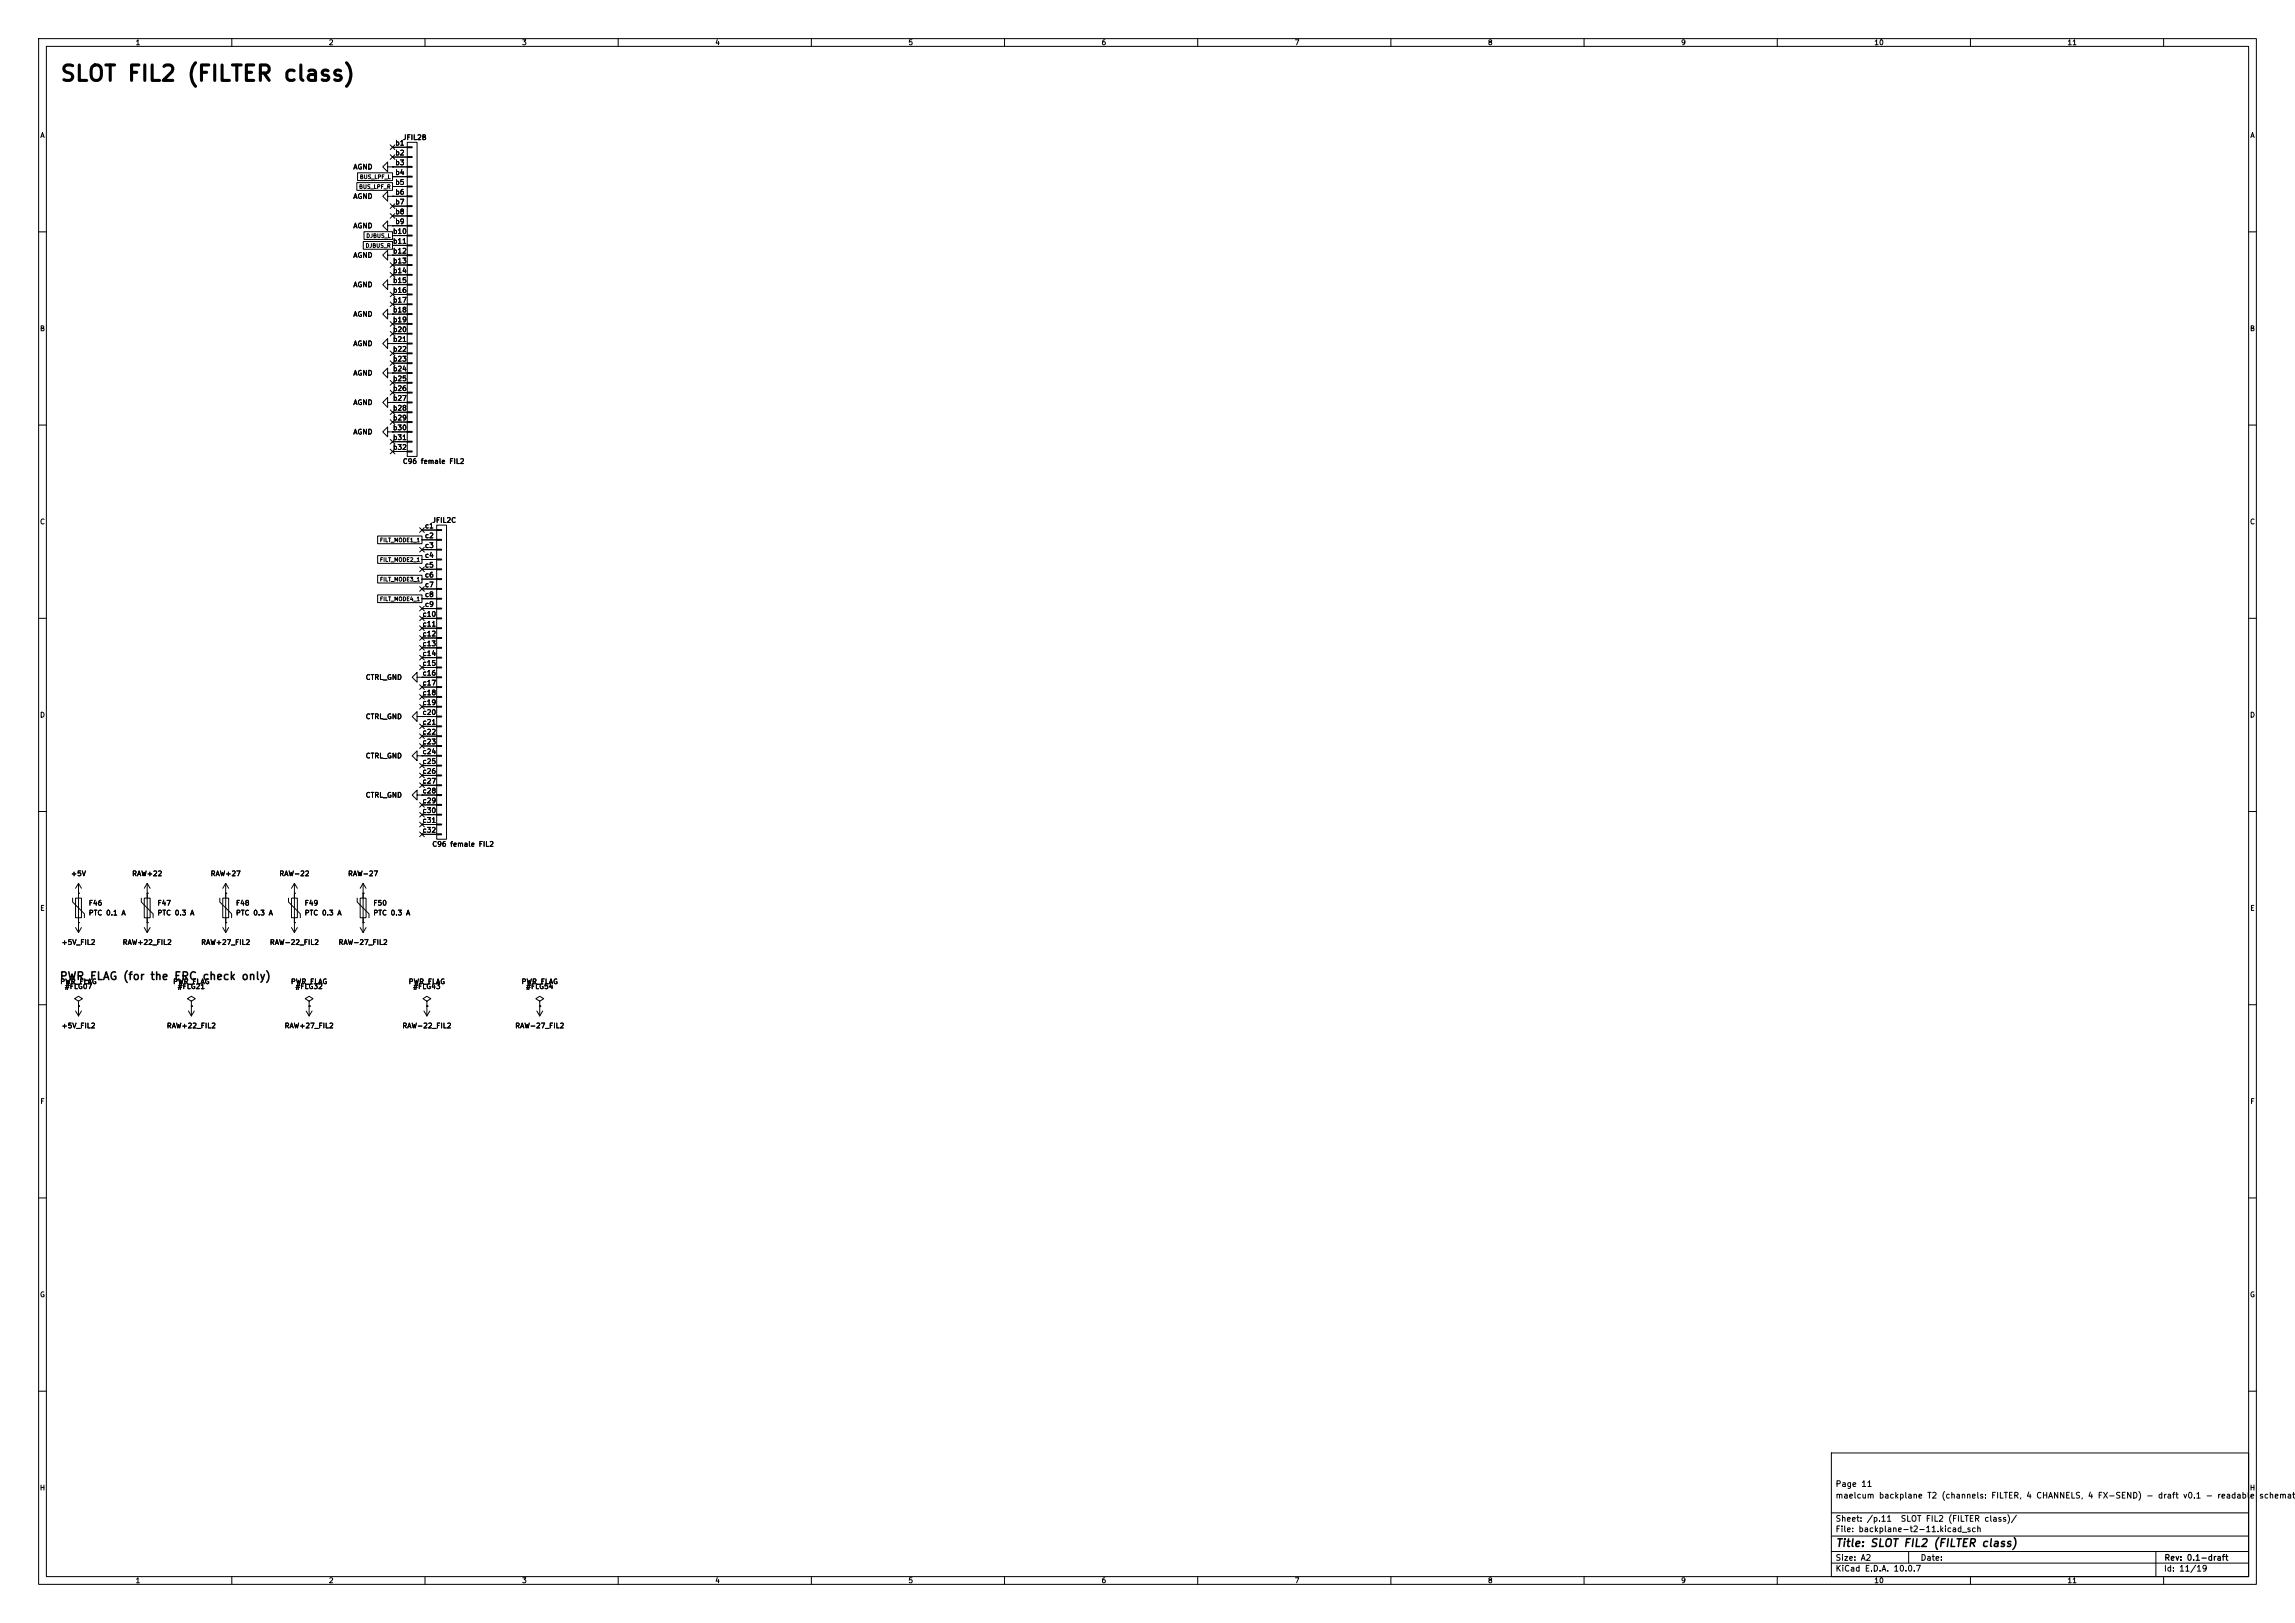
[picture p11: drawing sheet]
<svg xmlns="http://www.w3.org/2000/svg" width="594mm" height="420mm" viewBox="0 0 594 420" stroke-linecap="round" stroke-linejoin="round" font-family="sans-serif">
<defs><g id="words">
<text font-size="4" x="15.4" y="22">SLOT FIL2 (FILTER class)</text>
<g font-size="2">
<text x="15.3" y="254.1">PWR_FLAG (for the ERC check only)</text>
<text x="475" y="400.8">Title: SLOT FIL2 (FILTER class)</text>
</g>
<g font-size="1.5">
<text x="475" y="388.1">maelcum backplane T2 (channels: FILTER, 4 CHANNELS, 4 FX-SEND) - draft v0.1 - readable</text>
<text x="475" y="385.1">Page 11</text>
<text x="584.6" y="388.1">schematic</text>
<text x="475" y="394.1">Sheet: /p.11</text>
<text x="491.8" y="394.1">SLOT FIL2 (FILTER class)/</text>
<text x="475" y="396.8">File: backplane-t2-11.kicad_sch</text>
<text x="475" y="407">KiCad E.D.A. 10.0.7</text>
<text x="475" y="404.2">Size: A2</text>
<text x="497" y="404.2">Date:</text>
<text x="560" y="407">Id: 11/19</text>
<text x="560.1" y="404.2">Rev: 0.1-draft</text>
</g>
<g font-size="1.3">
<text x="35" y="12">1</text>
<text x="85" y="12">2</text>
<text x="135" y="12">3</text>
<text x="185" y="12">4</text>
<text x="235" y="12">5</text>
<text x="285" y="12">6</text>
<text x="335" y="12">7</text>
<text x="385" y="12">8</text>
<text x="435" y="12">9</text>
<text x="485" y="12">10</text>
<text x="535" y="12">11</text>
<text x="10.3" y="36">A</text>
<text x="582.3" y="36">A</text>
<text x="102.2" y="38">b1</text>
<text x="102.2" y="40.5">b2</text>
<text x="104.1" y="36.5">JFIL2B</text>
<text x="91.3" y="44.1">AGND</text>
<text x="102.2" y="43">b3</text>
<text x="102.2" y="45.6">b4</text>
<text x="91.3" y="51.8">AGND</text>
<text x="102.2" y="48.1">b5</text>
<text x="102.2" y="50.7">b6</text>
<text x="102.2" y="53.2">b7</text>
<text x="91.3" y="59.4">AGND</text>
<text x="102.2" y="55.7">b8</text>
<text x="102.2" y="58.3">b9</text>
<text x="101.6" y="60.8">b10</text>
<text x="101.6" y="63.4">b11</text>
<text x="101.6" y="65.9">b12</text>
<text x="91.3" y="67">AGND</text>
<text x="101.6" y="68.4">b13</text>
<text x="101.6" y="71">b14</text>
<text x="91.3" y="74.6">AGND</text>
<text x="101.6" y="73.5">b15</text>
<text x="101.6" y="76.1">b16</text>
<text x="91.3" y="82.2">AGND</text>
<text x="101.6" y="78.6">b17</text>
<text x="101.6" y="81.1">b18</text>
<text x="101.6" y="83.7">b19</text>
<text x="10.2" y="86">B</text>
<text x="91.3" y="89.9">AGND</text>
<text x="101.6" y="86.2">b20</text>
<text x="101.6" y="88.8">b21</text>
<text x="582.2" y="86">B</text>
<text x="101.6" y="91.3">b22</text>
<text x="101.6" y="93.8">b23</text>
<text x="91.3" y="97.5">AGND</text>
<text x="101.6" y="96.4">b24</text>
<text x="101.6" y="98.9">b25</text>
<text x="101.6" y="101.5">b26</text>
<text x="91.3" y="105.1">AGND</text>
<text x="101.6" y="104">b27</text>
<text x="101.6" y="106.5">b28</text>
<text x="91.3" y="112.7">AGND</text>
<text x="101.6" y="109.1">b29</text>
<text x="101.6" y="111.6">b30</text>
<text x="101.6" y="114.2">b31</text>
<text x="101.6" y="116.7">b32</text>
<text x="104.1" y="120.3">C96 female FIL2</text>
<text x="10.2" y="136">C</text>
<text x="109.8" y="137">c1</text>
<text x="111.7" y="135.6">JFIL2C</text>
<text x="582.2" y="136">C</text>
<text x="109.8" y="139.6">c2</text>
<text x="109.8" y="142.1">c3</text>
<text x="109.8" y="144.6">c4</text>
<text x="109.8" y="147.2">c5</text>
<text x="109.8" y="149.7">c6</text>
<text x="109.8" y="152.3">c7</text>
<text x="109.8" y="154.8">c8</text>
<text x="109.2" y="159.9">c10</text>
<text x="109.8" y="157.3">c9</text>
<text x="109.2" y="162.4">c11</text>
<text x="109.2" y="165">c12</text>
<text x="109.2" y="167.5">c13</text>
<text x="109.2" y="170">c14</text>
<text x="109.2" y="172.6">c15</text>
<text x="94.5" y="176.2">CTRL_GND</text>
<text x="109.2" y="175.1">c16</text>
<text x="109.2" y="177.7">c17</text>
<text x="10.2" y="186">D</text>
<text x="109.2" y="180.2">c18</text>
<text x="109.2" y="182.7">c19</text>
<text x="109.2" y="185.3">c20</text>
<text x="582.2" y="186">D</text>
<text x="94.5" y="186.4">CTRL_GND</text>
<text x="109.2" y="187.8">c21</text>
<text x="109.2" y="190.4">c22</text>
<text x="94.5" y="196.5">CTRL_GND</text>
<text x="109.2" y="192.9">c23</text>
<text x="109.2" y="195.4">c24</text>
<text x="109.2" y="198">c25</text>
<text x="109.2" y="200.5">c26</text>
<text x="109.2" y="203.1">c27</text>
<text x="94.5" y="206.7">CTRL_GND</text>
<text x="109.2" y="205.6">c28</text>
<text x="109.2" y="208.1">c29</text>
<text x="109.2" y="210.7">c30</text>
<text x="109.2" y="213.2">c31</text>
<text x="109.2" y="215.8">c32</text>
<text x="111.7" y="219.4">C96 female FIL2</text>
<text x="18.3" y="227">+5V</text>
<text x="34.1" y="227">RAW+22</text>
<text x="54.4" y="227">RAW+27</text>
<text x="72.2" y="227">RAW-22</text>
<text x="90" y="227">RAW-27</text>
<text x="10.3" y="236">E</text>
<text x="22.8" y="234.6">F46</text>
<text x="22.8" y="237.2">PTC 0.1 A</text>
<text x="40.6" y="234.6">F47</text>
<text x="40.6" y="237.2">PTC 0.3 A</text>
<text x="60.9" y="234.6">F48</text>
<text x="60.9" y="237.2">PTC 0.3 A</text>
<text x="78.7" y="234.6">F49</text>
<text x="78.7" y="237.2">PTC 0.3 A</text>
<text x="96.5" y="234.6">F50</text>
<text x="96.5" y="237.2">PTC 0.3 A</text>
<text x="582.3" y="236">E</text>
<text x="15.8" y="244.8">+5V_FIL2</text>
<text x="31.6" y="244.8">RAW+22_FIL2</text>
<text x="51.9" y="244.8">RAW+27_FIL2</text>
<text x="69.7" y="244.8">RAW-22_FIL2</text>
<text x="87.5" y="244.8">RAW-27_FIL2</text>
<text x="15.5" y="255">PWR_FLAG</text>
<text x="16.7" y="256.2">#FLG07</text>
<text x="44.7" y="255">PWR_FLAG</text>
<text x="45.9" y="256.2">#FLG21</text>
<text x="75.2" y="255">PWR_FLAG</text>
<text x="76.3" y="256.2">#FLG32</text>
<text x="105.6" y="255">PWR_FLAG</text>
<text x="106.8" y="256.2">#FLG43</text>
<text x="134.9" y="255">PWR_FLAG</text>
<text x="136" y="256.2">#FLG54</text>
<text x="15.8" y="266.4">+5V_FIL2</text>
<text x="43.1" y="266.4">RAW+22_FIL2</text>
<text x="73.5" y="266.4">RAW+27_FIL2</text>
<text x="104" y="266.4">RAW-22_FIL2</text>
<text x="133.2" y="266.4">RAW-27_FIL2</text>
<text x="10.3" y="286">F</text>
<text x="582.3" y="286">F</text>
<text x="10.2" y="336">G</text>
<text x="582.2" y="336">G</text>
<text x="10.2" y="386">H</text>
<text x="582.2" y="386">H</text>
<text x="35" y="410">1</text>
<text x="85" y="410">2</text>
<text x="135" y="410">3</text>
<text x="185" y="410">4</text>
<text x="235" y="410">5</text>
<text x="285" y="410">6</text>
<text x="335" y="410">7</text>
<text x="385" y="410">8</text>
<text x="435" y="410">9</text>
<text x="485" y="410">10</text>
<text x="535" y="410">11</text>
</g>
<g font-size="1">
<text x="93" y="46.5">BUS_LPF_L</text>
<text x="92.8" y="49.1">BUS_LPF_R</text>
<text x="94.5" y="64.3">DJBUS_R</text>
<text x="94.7" y="61.8">DJBUS_L</text>
<text x="98.2" y="140.5">FILT_MODE1_1</text>
<text x="98.2" y="145.6">FILT_MODE2_1</text>
<text x="98.2" y="155.8">FILT_MODE4_1</text>
<text x="98.2" y="150.7">FILT_MODE3_1</text>
</g>
</g></defs>
<g fill="none" stroke="#000" stroke-width=".26">
<path d="M10 10h574v400h-574zM12 12h570v396h-570zM60 10v2M110 10v2M160 10v2M210 10v2M260 10v2M310 10v2M360 10v2M410 10v2M460 10v2M510 10v2"/>
<path d="M560 10v2M101 37.5l1.2 1.2M101.6 38.1h3.8M102.2 37.5l-1.2 1.2M105.4 36.8h2.5v81.3h-2.5zM105.4 38h1.3v.2h-1.3zM92.4 47.3h9.2v2h-9.2zM92.5 44.7h9.1v2h-9.1zM94.2 60h7.4v2h-7.4zM100.3 50.8v-1.3l-1.2 1.3 1.2 1.3v-1.3h1.3M100.3 58.4v-1.2l-1.2 1.2 1.2 1.3v-1.3h1.3M100.3 43.2v-1.3l-1.2 1.3 1.2 1.3v-1.3h1.3"/>
<path d="M101 40l1.2 1.2M101 55.3l1.2 1.2M101 52.7l1.2 1.2M101.6 50.8h.1M101.6 58.4h.1M101.6 43.2h.1M101.6 40.6h3.8M101.6 43.2h3.8M101.6 45.7h3.8M101.6 48.3h3.8M101.6 50.8h3.8M101.6 53.3h3.8"/>
<path d="M101.6 55.9h3.8M101.6 58.4h3.8M102.2 40l-1.2 1.2M102.2 55.3l-1.2 1.2M102.2 52.7l-1.2 1.2M105.4 40.5h1.3v.3h-1.3zM105.4 43.1h1.3v.2h-1.3zM105.4 45.6h1.3v.2h-1.3zM105.4 48.1h1.3v.3h-1.3zM105.4 50.7h1.3v.2h-1.3zM105.4 53.2h1.3v.3h-1.3zM105.4 55.8h1.3v.2h-1.3z"/>
<path d="M105.4 58.3h1.3v.2h-1.3zM10 60h2M94 62.5h7.6v2h-7.6zM100.3 66v-1.2l-1.2 1.2 1.2 1.3v-1.3h1.3M100.3 73.7v-1.3l-1.2 1.3 1.2 1.2v-1.2h1.3M101 78.1l1.2 1.2M101 75.6l1.2 1.2M101 70.5l1.2 1.2M101 68l1.2 1.2M101.6 66h.1M101.6 73.7h.1M101.6 61h3.8"/>
<path d="M101.6 63.5h3.8M101.6 66h3.8M101.6 68.6h3.8M101.6 71.1h3.8M101.6 73.7h3.8M101.6 76.2h3.8M101.6 78.7h3.8M102.2 78.1l-1.2 1.2M102.2 75.6l-1.2 1.2M102.2 70.5l-1.2 1.2M102.2 68l-1.2 1.2M105.4 60.8h1.3v.3h-1.3z"/>
<path d="M105.4 63.4h1.3v.2h-1.3zM105.4 65.9h1.3v.3h-1.3zM105.4 68.5h1.3v.2h-1.3zM105.4 71h1.3v.2h-1.3zM105.4 73.5h1.3v.3h-1.3zM105.4 76.1h1.3v.2h-1.3zM105.4 78.6h1.3v.3h-1.3zM582 60h2M100.3 81.3v-1.3l-1.2 1.3 1.2 1.3v-1.3h1.3M100.3 88.9v-1.3l-1.2 1.3 1.2 1.3v-1.3h1.3M100.3 96.5v-1.2l-1.2 1.2 1.2 1.3v-1.3h1.3M101 98.5l1.2 1.2"/>
<path d="M101 93.4l1.2 1.2M101 90.8l1.2 1.2M101 85.8l1.2 1.2M101 83.2l1.2 1.2M101.6 81.3h.1M101.6 88.9h.1M101.6 96.5h.1M101.6 81.3h3.8M101.6 83.8h3.8M101.6 86.4h3.8M101.6 88.9h3.8M101.6 91.4h3.8"/>
<path d="M101.6 94h3.8M101.6 96.5h3.8M101.6 99.1h3.8M102.2 98.5l-1.2 1.2M102.2 93.4l-1.2 1.2M102.2 90.8l-1.2 1.2M102.2 85.8l-1.2 1.2M102.2 83.2l-1.2 1.2M105.4 81.2h1.3v.2h-1.3zM105.4 83.7h1.3v.2h-1.3zM105.4 86.2h1.3v.3h-1.3zM105.4 88.8h1.3v.2h-1.3z"/>
<path d="M105.4 91.3h1.3v.3h-1.3zM105.4 93.9h1.3v.2h-1.3zM105.4 96.4h1.3v.2h-1.3zM105.4 98.9h1.3v.3h-1.3zM10 110h2M100.3 111.8v-1.3l-1.2 1.3 1.2 1.2v-1.2h1.3M100.3 104.1v-1.2l-1.2 1.2 1.2 1.3v-1.3h1.3M101 108.6l1.2 1.2M101 106.1l1.2 1.2M101 101l1.2 1.2M101 116.2l1.2 1.2M101 113.7l1.2 1.2"/>
<path d="M101.6 111.8h.1M101.6 104.1h.1M101.6 101.6h3.8M101.6 104.1h3.8M101.6 106.7h3.8M101.6 109.2h3.8M101.6 111.8h3.8M101.6 114.3h3.8M101.6 116.8h3.8M102.2 108.6l-1.2 1.2M102.2 106.1l-1.2 1.2M102.2 101l-1.2 1.2"/>
<path d="M102.2 116.2l-1.2 1.2M102.2 113.7l-1.2 1.2M105.4 101.5h1.3v.2h-1.3zM105.4 104h1.3v.3h-1.3zM105.4 106.6h1.3v.2h-1.3zM105.4 109.1h1.3v.2h-1.3zM105.4 111.6h1.3v.3h-1.3zM105.4 114.2h1.3v.2h-1.3zM105.4 116.7h1.3v.3h-1.3zM582 110h2M97.7 138.7h11.5v2h-11.5zM108.6 136.6l1.2 1.2"/>
<path d="M109.2 137.2h3.8M109.2 139.7h3.8M109.8 136.6l-1.2 1.2M113 135.9h2.6v81.3h-2.6zM113 137h1.3v.3h-1.3zM113 139.6h1.3v.2h-1.3zM97.7 153.9h11.5v2h-11.5zM97.7 148.9h11.5v2h-11.5zM97.7 143.8h11.5v2h-11.5zM108.6 151.8l1.2 1.2M108.6 156.9l1.2 1.2M108.6 159.4l1.2 1.2"/>
<path d="M108.6 146.7l1.2 1.2M108.6 141.6l1.2 1.2M109.2 142.2h3.8M109.2 144.8h3.8M109.2 147.3h3.8M109.2 149.9h3.8M109.2 152.4h3.8M109.2 154.9h3.8M109.2 157.5h3.8M109.8 151.8l-1.2 1.2M109.8 156.9l-1.2 1.2M109.8 159.4l-1.2 1.2"/>
<path d="M109.8 146.7l-1.2 1.2M109.8 141.6l-1.2 1.2M113 142.1h1.3v.3h-1.3zM113 144.7h1.3v.2h-1.3zM113 147.2h1.3v.2h-1.3zM113 149.7h1.3v.3h-1.3zM113 152.3h1.3v.2h-1.3zM113 154.8h1.3v.3h-1.3zM113 157.4h1.3v.2h-1.3zM113 159.9h1.3v.2h-1.3zM10 160h2M107.9 175.3v-1.3l-1.2 1.3 1.2 1.2v-1.2h1.3"/>
<path d="M108.6 172.1l1.2 1.2M108.6 179.7l1.2 1.2M108.6 169.6l1.2 1.2M108.6 167l1.2 1.2M108.6 177.2l1.2 1.2M108.6 164.5l1.2 1.2M108.6 162l1.2 1.2M109.2 175.3h.1M109.2 160h3.8M109.2 162.6h3.8M109.2 165.1h3.8M109.2 167.6h3.8"/>
<path d="M109.2 170.2h3.8M109.2 172.7h3.8M109.2 175.3h3.8M109.2 177.8h3.8M109.8 172.1l-1.2 1.2M109.8 179.7l-1.2 1.2M109.8 169.6l-1.2 1.2M109.8 167l-1.2 1.2M109.8 177.2l-1.2 1.2M109.8 164.5l-1.2 1.2M109.8 162l-1.2 1.2M113 162.4h1.3v.3h-1.3z"/>
<path d="M113 165h1.3v.2h-1.3zM113 167.5h1.3v.3h-1.3zM113 170.1h1.3v.2h-1.3zM113 172.6h1.3v.2h-1.3zM113 175.1h1.3v.3h-1.3zM113 177.7h1.3v.2h-1.3zM582 160h2M107.9 195.6v-1.3l-1.2 1.3 1.2 1.3v-1.3h1.3M107.9 185.4v-1.2l-1.2 1.2 1.2 1.3v-1.3h1.3M108.6 187.4l1.2 1.2M108.6 182.3l1.2 1.2M108.6 197.5l1.2 1.2"/>
<path d="M108.6 189.9l1.2 1.2M108.6 192.4l1.2 1.2M109.2 195.6h.1M109.2 185.4h.1M109.2 180.3h3.8M109.2 182.9h3.8M109.2 185.4h3.8M109.2 188h3.8M109.2 190.5h3.8M109.2 193h3.8M109.2 195.6h3.8M109.2 198.1h3.8"/>
<path d="M109.8 187.4l-1.2 1.2M109.8 182.3l-1.2 1.2M109.8 197.5l-1.2 1.2M109.8 189.9l-1.2 1.2M109.8 192.4l-1.2 1.2M113 180.2h1.3v.3h-1.3zM113 182.8h1.3v.2h-1.3zM113 185.3h1.3v.2h-1.3zM113 187.8h1.3v.3h-1.3zM113 190.4h1.3v.2h-1.3zM113 192.9h1.3v.3h-1.3zM113 195.5h1.3v.2h-1.3z"/>
<path d="M113 198h1.3v.2h-1.3zM10 210h2M107.9 205.7v-1.2l-1.2 1.2 1.2 1.3v-1.3h1.3M108.6 200.1l1.2 1.2M108.6 202.6l1.2 1.2M108.6 210.2l1.2 1.2M108.6 212.8l1.2 1.2M108.6 215.3l1.2 1.2M108.6 207.7l1.2 1.2M109.2 205.7h.1M109.2 200.7h3.8M109.2 203.2h3.8"/>
<path d="M109.2 205.7h3.8M109.2 208.3h3.8M109.2 210.8h3.8M109.2 213.4h3.8M109.2 215.9h3.8M109.8 200.1l-1.2 1.2M109.8 202.6l-1.2 1.2M109.8 210.2l-1.2 1.2M109.8 212.8l-1.2 1.2M109.8 215.3l-1.2 1.2M109.8 207.7l-1.2 1.2M113 200.5h1.3v.3h-1.3z"/>
<path d="M113 203.1h1.3v.2h-1.3zM113 205.6h1.3v.3h-1.3zM113 208.2h1.3v.2h-1.3zM113 210.7h1.3v.2h-1.3zM113 213.2h1.3v.3h-1.3zM113 215.8h1.3v.2h-1.3zM582 210h2M18.8 232.4v1l3 3.1v1M19.6 232.4h1.5v5.1h-1.5zM20.3 238.8h.1M20.3 231.1h.1M20.3 228.6v12.7"/>
<path d="M20.3 228.6l-.7 1.3M20.3 228.6l.8 1.3M36.6 232.4v1l3 3.1v1M37.3 232.4h1.6v5.1h-1.6zM38.1 231.1h.1M38.1 238.8h.1M38.1 228.6v12.7M38.1 228.6l-.8 1.3M38.1 228.6l.8 1.3M56.9 232.4v1l3 3.1v1M57.7 232.4h1.5v5.1h-1.5zM58.4 238.8h.1"/>
<path d="M58.4 231.1h.1M58.4 228.6v12.7M58.4 228.6l-.7 1.3M58.4 228.6l.8 1.3M74.7 232.4v1l3 3.1v1M75.4 232.4h1.6v5.1h-1.6zM76.2 238.8h.1M76.2 231.1h.1M76.2 228.6v12.7M76.2 228.6l-.8 1.3M76.2 228.6l.8 1.3M92.5 232.4v1l3 3.1v1"/>
<path d="M93.2 232.4h1.5v5.1h-1.5zM94 238.8h.1M94 231.1h.1M94 228.6v12.7M94 228.6l-.8 1.3M94 228.6l.7 1.3M19.6 240l.7 1.3M20.3 259.1l1-.7-1-.6-1 .6 1 .7v1.3M21.1 240l-.8 1.3M37.3 240l.8 1.3M38.9 240l-.8 1.3M49.5 259.1l1-.7-1-.6-1 .6 1 .7v1.3"/>
<path d="M57.7 240l.7 1.3M59.2 240l-.8 1.3M75.4 240l.8 1.3M77 240l-.8 1.3M80 259.1l1-.7-1-.6-1 .6 1 .7v1.3M93.2 240l.8 1.3M94.7 240l-.7 1.3M110.5 259.1l1-.7-1-.6-1 .6 1 .7v1.3M139.7 259.1l1-.7-1-.6-1 .6 1 .7v1.3M10 260h2M19.6 261.6l.7 1.3M20.3 260.4h.1"/>
<path d="M20.3 260.4v2.5M21.1 261.6l-.8 1.3M48.8 261.6l.7 1.3M49.5 260.4h.1M49.5 260.4v2.5M50.3 261.6l-.8 1.3M79.2 261.6l.8 1.3M80 260.4h.1M80 260.4v2.5M80.8 261.6l-.8 1.3M109.7 261.6l.8 1.3M110.5 260.4h.1"/>
<path d="M110.5 260.4v2.5M111.3 261.6l-.8 1.3M138.9 261.6l.8 1.3M139.7 260.4h.1M139.7 260.4v2.5M140.5 261.6l-.8 1.3M582 260h2M10 310h2M582 310h2M10 360h2M474 376h108v32h-108zM582 360h2"/>
<path d="M474 397.5h108M474 391.5h108M60 408v2M110 408v2M160 408v2M210 408v2M260 408v2M310 408v2M360 408v2M410 408v2M460 408v2M474 404.5h108"/>
<path d="M474 401.5h108M494 401.5v3M510 408v2M558 401.5v6.5M560 408v2"/>
</g>
<use href="#words"/>
</svg>
